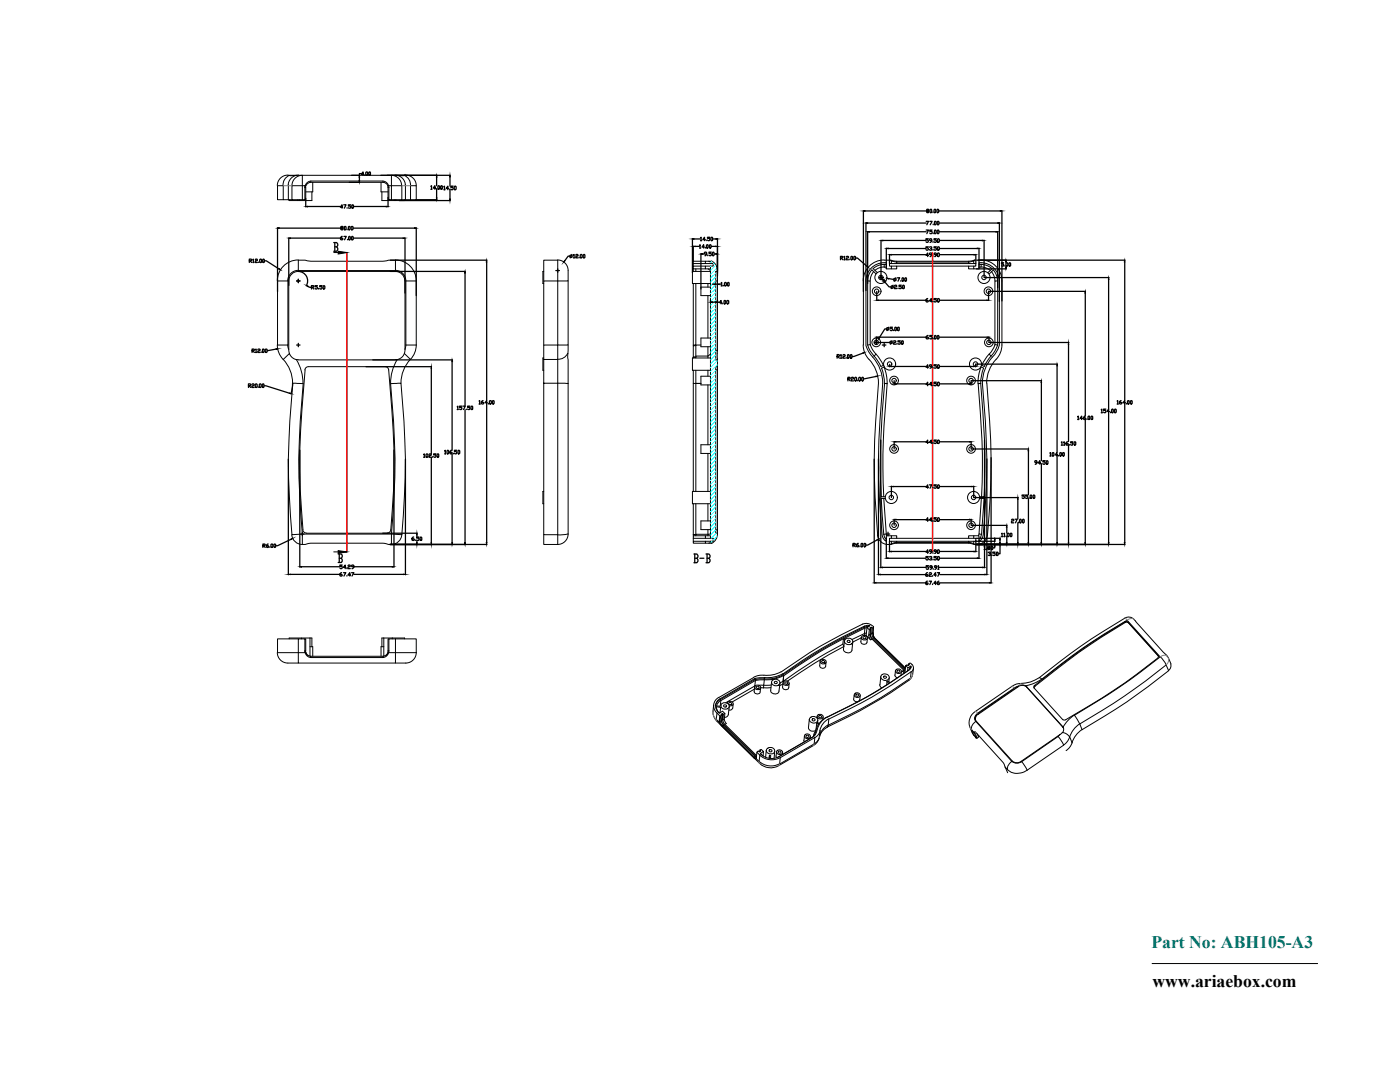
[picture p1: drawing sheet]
<svg xmlns="http://www.w3.org/2000/svg" width="279mm" height="216mm" viewBox="0 0 279 216" stroke-linecap="round" stroke-linejoin="round" font-family="sans-serif">
<defs><g id="words">
<text font-size="3.5" fill="#00756b" x="229.8" y="189.1">Part No: ABH105-A3</text>
<text font-size="3.5" x="230" y="196.9">www.ariaebox.com</text>
</g></defs>
<!-- layer: 0 -->
<g fill="none" stroke="#000" stroke-width=".2">
<path d="M57.4 34.9a2.1 2.1 0 0 0-2.1 2.1M57.5 35h.1M57.5 37.1v2.7h-1v-2.7h-1.1v2.7h1.1M57.6 37.1h.1M57.6 39.8h.7M57.6 35h2M57.6 35h1.6M57.7 35a2.01 2.01 0 0 0-1.2 2.1M59.5 39.8v.2M59.6 34.9a2.1 2.1 0 0 0-2.1 2.1M59.7 35h.6a2.05 2.05 0 0 0-2 2M59.8 39.8v.2"/>
<path d="M60.3 37.1v-2.1h17.8v2.1h2.1v2.7h-2.1M60.3 37.1h.6a1.32 1.32 0 0 1 1.1-1h14.4a1.32 1.32 0 0 1 1.2 1M60.3 39.8h.5v-2.4h.2v2.4h-.2M60.3 37.1h-2v2.7h2M60.3 37.1v2.7M60.9 37l-.1 .4M61 37.1v.3M62 36.1v.3a1.1 1.1 0 0 0-.9 .7h-.2M62 36.4h14.4M62.2 38.3v1.7h-4.5v-.2M62.4 36.4v1.9h-1.4M76 36.4v1.9h1.4"/>
<path d="M76.2 38.3v1.7h4.5v-.2M76.4 36.1v.3a1.1 1.1 0 0 1 1 .7h.2M77.4 37.1v.3M77.4 37.4v2.4h.2M77.4 37.4h.2M77.6 37v.4M77.6 37.1h.5v2.7h-.5v-2.4M78.1 35a2.05 2.05 0 0 1 2.1 2M78.1 35h.7M78.7 39.8v.2M78.8 34.9a2.1 2.1 0 0 1 2.1 2.1M78.9 35h1.8"/>
<path d="M79 39.8v.2M79.3 35h1.7M80.2 39.8h.7M80.7 35a2.01 2.01 0 0 1 1.2 2.1M80.8 35h-.1M80.8 35h.1M80.9 37.1h.1M80.9 37.1v2.7M81 34.9a2.1 2.1 0 0 1 2.1 2.1M81.9 37.1v2.7h-.9M81.9 37.1h1.2v2.7h-1.2M55.4 56.1h2.1v12.7h-2.1z"/>
<path d="M57.6 56.1v13.8l.2 .6M59.5 51.9a4.2 4.2 0 0 0-4.2 4.1M59.5 53.9a2.1 2.1 0 0 0-2.1 2.1M59.5 51.9h1.4l1.1 .2h14.4l1.2-.2h1.3v2.1h-19.4zM66.6 50.4h2.6M78.9 51.9a4.2 4.2 0 0 1 4.2 4.1M78.9 53.9a2.1 2.1 0 0 1 2.1 2.1M78.9 54.2a1.88 1.88 0 0 1 1.9 1.8M78.9 54.2h-19.4a1.88 1.88 0 0 0-1.9 1.8M80.8 56.1v13.8l-.1 .6M81 56.1h2.1v12.7h-2.1zM108.5 56.1v-4.2h2.8v4.2"/>
<path d="M108.5 54.2h-.2v2.4h.2M111.3 51.9a2.1 2.1 0 0 1 2.1 2.1v2.1h-2.1M111.3 56.1v12.7h2.1v-12.7M111.3 56.1h-2.8v12.7M138.4 52.6v.5M138.4 53.7v.5M138.4 56.6v12.2M138.9 56.6v12.2h-.5v.2M138.9 53.7v.5M140.8 52.1h-2.4v.5h2.4M140.8 53.1h-2.4v.6h2.4M141.3 56.6v.7"/>
<path d="M141.3 59v8.5M141.3 53.7l.5 .3M141.4 52.1h.6l-.2 .2M141.8 52.6h.5v.5h-.5M141.8 52.3l-.4-.2h-.6v.5h1M141.8 53.1h-1v.6h1M141.8 54.2h-3.6v2.4h3.6M141.8 57.3h-1.9v1.7h1.9M141.8 52.3v.3M141.8 53.1v54.3M142 52.1a2.12 2.12 0 0 1 1.2 2.1h-.4v17.6h.4v1.4M143.2 54.2v1.9h-.4"/>
<path d="M143.2 56.1v13.8M172.3 56.1v12.7M172.8 56.1v12.9a5.9 5.9 0 0 0 1.4 2.3 7.8 7.8 0 0 1 2 5.2 142.4 142.4 0 0 0-.1 30.6l.4 .7 .4 .2v-1.1h1v.5h-.4v.6h.4v.5a1.87 1.87 0 0 1-2.1-.4l-.6-.9-.1-.5M174 53.8l-.5 .8-.3 1.4M174 53.9l.9 .8M174.3 53.6l.8 .8M174.4 54.2l-.6 1-.1 .8M176.4 51.9a4.2 4.2 0 0 0-4.1 4.1M176.4 52.4a3.6 3.6 0 0 0-3.6 3.6M176.4 52.8l-1.4 .3-.8 .5M176.4 53.3l-1.1 .2-.7 .5M176.5 51.9h1.2l.2 .2v.5h-.4v.5h.4v.6h-1v-1.3h-.4"/>
<path d="M176.9 52.8h-.4v.5h.4M177.8 51.9l1.2 .2v.2l-1.1-.2zM177.9 53.1h1.1v.6h-1.1M177.9 52.6h15.4M179 52.3v.3M179 52.1h14.3M179 53.1h14.3M194.3 52.1l-1 .2v.3h1M194.3 52.1v.5h.4v.5h-.4v.6h1.1v-1.3h.4M194.3 53.1h-1v.6h1M194.5 51.9l-1.2 .2v.2h-14.3M194.5 51.9l-.2 .2"/>
<path d="M194.5 51.9h1.3M195.4 52.8h.4v.5h-.4M195.8 51.9a4.2 4.2 0 0 1 4.2 4.1M195.8 52.4a3.6 3.6 0 0 1 3.6 3.6M195.8 52.8l1.4 .3 .8 .5M195.8 53.3l1.1 .2 .7 .5M197.9 54.2l.5 1 .2 .8M198 53.6l-.8 .8M198.2 53.8l.6 .8 .3 1.4M198.3 53.9l-.9 .8M199.4 56.1v12.9a5.9 5.9 0 0 1-1.4 2.3 7.8 7.8 0 0 0-1.9 5.2 139.5 139.5 0 0 1 0 30.6l-.4 .7-.3 .2v-1.1h-1.1v.5h.4v.6h-.4v.5a1.81 1.81 0 0 0 2.1-.4l.6-.9 .1-.5M200 56.1v12.7"/>
<path d="M55.3 68.8l.2 1.1 .6 1.4a7.2 7.2 0 0 1 2.3 5.1M56.5 71.7l1.3-1.2a1.91 1.91 0 0 0 1.4 1.3M57.4 68.8l.2 .9M58.4 76.5l2.1 .1a140.4 140.4 0 0 0-.2 30l-2 .1-.3-3.8a138 138 0 0 1 .4-26.4zM59.5 71.8l-.4-.1 .9 2 .4 1.4 .1 1.4M59.5 71.8h19.4M77.9 76.6l2.1-.1a138.8 138.8 0 0 1 .2 30.2l-2.1-.1 .3-3.8a135.8 135.8 0 0 0-.5-26.2zM79.3 71.7l-.4 .1M79.3 71.7l-.9 2-.3 1.4-.1 1.4M80.7 70.5a1.91 1.91 0 0 1-1.4 1.3M80.7 70.5l1.2 1.2M81 68.8l-.2 .9"/>
<path d="M83.1 68.8l-.2 1.1-.6 1.4a7.2 7.2 0 0 0-2.3 5.1M108.5 68.8h2.8v2.9h-2.8zM108.5 71.7v4.8h2.8v30.2h-2.8v-30.2M108.5 71.4h-.2v2.5h.2M108.5 76.5h.1M113.3 70.5a2.01 2.01 0 0 1-2 1.2M113.4 68.8v7.8l-2.1-.1v-4.8M113.4 76.6v30M138.4 73.9v2.6h.5M138.4 71.3h.5zM138.4 71.3v.1M138.4 76.5v21.6"/>
<path d="M138.9 73.9v2.6h1h-1v21.6M138.9 69h-.5v2.3M139.9 68.8h-1v2.2M141.3 69.2v1.8h-2.4v.4M141.3 73.9v1.2M141.3 76.8v11.9M141.8 75.1h-1.9v1.7h1.9M141.8 71.4h-3.6v2.5h3.6M141.8 70.7l-.5 .3v.4M141.8 67.5h-1.9v1.7h1.9M142.8 69.9h.4v1.9M143.2 73.2h-.4v33.2h.4"/>
<path d="M143.2 73.2v.6h-.4M143.2 73.8v31.9M172.3 68.8l.1 1.1 .7 1.4a7.2 7.2 0 0 1 2.2 5.1M173.2 68.8h.5l.4 1 .7 .9M173.7 68.8v-12.7h-.5v12.7a12.5 12.5 0 0 0 2.1 3.4l.5 .9M174.8 70.7l-.3 .3M174.8 70.7l.7 .8 .8 1.4M175.3 76.5a150.3 150.3 0 0 0-.2 30.2M175.9 73.4l.5 1.5 .1 1.6M176.4 72.9l-.6 .2M176.4 73.2l.5 1.6 .2 1.7M176.5 73.2l-.5 .3"/>
<path d="M176.5 76.5a141.8 141.8 0 0 0-.6 22.6h.8M176.5 76.5l.6 .1-.8 11.2-.1 5.7 .2 5.6M176.5 76.5l.6 .1M195.7 76.5a141.8 141.8 0 0 1 .7 22.6h-.8M195.7 76.5l-.5 .1 .8 11.2 .1 5.7-.2 5.6M195.7 76.5l-.5 .1M195.8 73.2l.5 .3M195.8 73.2l-.5 1.6-.1 1.7M196.3 73.4l-.4 1.5-.2 1.6M196.9 76.5a146.2 146.2 0 0 1 .2 30.2M197.4 70.7l-.7 .8-.8 1.4M197.8 71l-1.4 2.1-.5-.2"/>
<path d="M198.6 68.8v-12.7h.5v12.7l-.5 1.2-.8 1M199.1 68.8h-.5l-.5 1-.7 .9 .4 .3M200 68.8l-.2 1.1-.6 1.4a7.2 7.2 0 0 0-2.3 5.1M108.5 98.1h-.2v2.4h.2M141.3 90.5v7.6M141.8 88.7h-1.9v1.8h1.9M141.8 98.1h-3.6v2.4h3.6M176.4 99.5l.5 7.1h-.5M176.7 99.5h-.8l.5 7.1M195.6 99.5h.8l-.5 7.1-.5 1M195.8 99.5l-.4 7.1h.5M58.2 106.7a2.1 2.1 0 0 0 2.1 1.9"/>
<path d="M60.3 106.6h17.8v2l-1.7-.2h-14.4l-1.7 .2zM60.4 105.7a.7 .7 0 0 0 .7 .7M60.5 105.7a135.4 135.4 0 0 1-.2-23.9l.5-8a.7 .7 0 0 1 .8-.6h15.3a.7 .7 0 0 1 .7 .6 179.1 179.1 0 0 1 .9 24l-.5 7.9a.7 .7 0 0 1-.7 .7M61.1 106.4h16.2M66.6 110.1h2.6M80.2 106.7a2.1 2.1 0 0 1-2.1 1.9M108.5 106.7v1.9h2.8v-1.9M113.3 106.6l-2 .1M113.4 106.5a2.1 2.1 0 0 1-2.1 2.1M138.4 100.5v6.2h.5h-.5v.2M138.4 106.7h.1M138.4 107.4v.6"/>
<path d="M138.9 100.5v6.1M140.8 108h-2.4v.4h2.4M140.8 106.9h-2.4v.5h2.4M141.3 105.7v.9h-2.4v.3M141.3 100.5v3.4M141.8 103.9h-1.9v1.8h1.9M141.8 108h-1v.4l1-.1M141.8 108.3l.2 .1h-.6M141.8 106.9h-1v.5h1M141.8 106.6h-.5v.3M141.8 107.4h.5v.6h-.5M141.8 108v.3"/>
<path d="M142.8 105.7h.4v.7M143.2 106.5a2.1 2.1 0 0 1-1.2 1.9M143.2 106.4v.2M176.4 106.6l.1 .6 .4 .4M176.9 106.6l.1 .3M177.9 108h1.1v.3l-1.1 .2-.2 .1M177.9 106.9h1.1v.5h-1.1M179 108.4h14.3M179 107.4h14.3M179 108h14.3M194.3 108.5l.2 .1-1.2-.2v-.1h-14.3v.1l-1.2 .2M194.3 108h-1v.3l1 .2"/>
<path d="M194.3 106.9h-1v.5h1M195.4 106.6l-.1 .3M55.3 130.2a2.1 2.1 0 0 0 2.1 2.1M57.5 132.3h2M59.5 127.5h-4.1v2.7h4.1v2.1h19.4v-2.1h4.2M60.2 127.3v.2M60.8 129.9l.1 .3M60.8 127.5h.2v2.4h-.2v-2.4h-1.3v2.7h1.4M60.9 130.2h.2a1.06 1.06 0 0 0 .9 .8v.2a1.29 1.29 0 0 1-1.1-1zM61 129.9v.3M61.9 127.3h-4.2v.2M61.9 127.3v3.6"/>
<path d="M61.9 129h.5v2M61.9 127.3h.3v1.7M62 131.2h14.4M62 131h14.4M76.4 131a1.06 1.06 0 0 0 1-.8h.2a1.29 1.29 0 0 1-1.2 1zM76.6 127.3v3.6M76.6 129h-.6v2M77.4 129.9v.3M77.4 129.9h.2M77.6 127.5h-.2v2.4M78.3 127.3v.2M78.9 127.5v2.7h-1.3v-.3"/>
<path d="M78.9 127.5h-1.3v2.4M78.9 127.5h4.2v2.7M80.7 127.5v-.2h-4.5v1.7M83.1 130.2a2.1 2.1 0 0 1-2.1 2.1h-2.1M143.7 139.6a1.8 1.8 0 0 0-.9 1.2M143.7 139.4a1.63 1.63 0 0 0-.3 2.7M143.8 139.8l-.5 .4-.3 .6M143.9 139.8l-.2 1.1M150.6 137.5l-4.5 2.6M150.6 135.4v.2M150.7 136.9a.58 .58 0 0 1 .7-.2 .58 .58 0 0 1 .3 .8 .6 .6 0 0 1-.7 .1 .6 .6 0 0 1-.3-.7zM150.7 135.4v.2"/>
<path d="M150.8 135.8l-.2 1.1-5.8 3.3M150.8 136.8l-.1 .1M151.4 136.8h1l.1-1.1-1.7 .1-6.9 4M152.4 136.8v.5l-.6-.1-.1 .9a.61 .61 0 0 1-.7 .4 .61 .61 0 0 1-.5-.6l.1-.8M152.4 134.7h-.8l-.8 .3-7.3 4.1a1.88 1.88 0 0 0-.4 3.1M152.5 135.2l-1.8 .2-7 4v.2M152.5 135.5l-.9-.1-1 .2-6.9 4M152.5 135.2v.3M153.8 137.2h-1.5M153.9 136.7h-1.5M154 136.1l-.2 1.6a.86 .86 0 0 0 .8 .7 .86 .86 0 0 0 .9-.5l.2-1.6M154.2 135.7a.87 .87 0 0 1 1-.1 .87 .87 0 0 1 .4 .9 .89 .89 0 0 1-1 .3 .89 .89 0 0 1-.6-.7z"/>
<path d="M154.3 135.6h-1.8M154.3 135.7h-.1M154.5 135.6h.1M156.2 134.7l-1.8 .6-1.9 .2M156.2 136.5l-.6 .3M156.3 134.4l-1.8 .7-2 .1M156.3 136.2l-.1 .9a.65 .65 0 0 0 .5 .5 .65 .65 0 0 0 .7-.4l.1-.8M156.3 135.9l.1 .2zM156.4 134.8l-1.9 .7M156.4 134.8l-.1 1.1-.6 .4M156.4 136a.54 .54 0 0 1 .8-.1 .54 .54 0 0 1 .1 .8 .54 .54 0 0 1-.8 0 .54 .54 0 0 1-.1-.7zM163.7 132l-.1 .8a.62 .62 0 0 0 .5 .5 .62 .62 0 0 0 .7-.4l.1-.8"/>
<path d="M163.8 131.8a.6 .6 0 0 1 .7-.2 .6 .6 0 0 1 .3 .6 .58 .58 0 0 1-.7 .3 .58 .58 0 0 1-.3-.7zM168.2 128.5l.2 .5M168.3 127.4l-.1 1.1a85.9 85.9 0 0 0-11.9 7.4l.1-1.1M168.4 129a101.6 101.6 0 0 0-11.2 6.9M168.5 127.9l-.2 1.6a.89 .89 0 0 0 .8 .7 .89 .89 0 0 0 .9-.5l.2-1.6M168.6 127.7l-.3-.3a89 89 0 0 0-11.9 7.4M168.8 127.5a.84 .84 0 0 1 .9-.1 .84 .84 0 0 1 .4 .9 .83 .83 0 0 1-1 .3 .83 .83 0 0 1-.5-.9zM170.5 138.7l-.1 .8a.65 .65 0 0 0 1 .4M170.6 138.4a.59 .59 0 0 1 .7-.1 .59 .59 0 0 1 .3 .7 .58 .58 0 0 1-.8 .1 .58 .58 0 0 1-.2-.7zM171.5 139.6l-.1 .3M171.7 138.8l-.1 .8M171.9 127.2l-.1 .8a.65 .65 0 0 0 .6 .5 .65 .65 0 0 0 .6-.3l.1-.9"/>
<path d="M171.9 127.3l-1.7 .8M172 127a.58 .58 0 0 1 .7-.2 .58 .58 0 0 1 .3 .8 .6 .6 0 0 1-.7 .1 .6 .6 0 0 1-.3-.7zM172.1 124.6a1.76 1.76 0 0 1 2 .2M172.2 124.5l-4.3 2.2a113.9 113.9 0 0 0-12.6 7.6l-1.7 .4h-1.1M172.5 125.2v-.3v.3M172.5 126.4l.1 .4M172.6 125.3l-.1 1.1-2.5 1.2M172.8 126.8l1 .9 .2-.2 6.4 6.2-.3 .2 .4 .4M172.9 126.8l.1-1.6-.4 .1-4.1 2.1 .2 .1M172.9 126.3l-.4 .1M173.3 125h-.4a92.2 92.2 0 0 0-16.7 9.7M173.4 126.7l.4 .9"/>
<path d="M173.6 126.6l.4 .9M173.7 126.9h.1M173.8 125.5l-.2 1.1-.2 .2 .1-1.1M173.9 125.2l-.2 1.7 6.9 6.8M174 126.4l.4 .9M174.1 124.9l.2 .3-.2 .1-.2-.1-.3 .1 .2 .2-.3 .2-.5-.5 .6-.3-.5-.1a87.2 87.2 0 0 0-16.8 9.7l-.1 .2M174.2 126.3v.1M174.3 125.2l-.1 1.1-.2 .1 .1-1.1M174.3 125.1l-.1 1.2v-.2M174.6 127.3l-.4-1 .3 1 6.2 6-6.2-6-.1 .1 6.3 6.1M175.6 136.6l.1 .5 .3 .1M175.8 135l-.2 1.7"/>
<path d="M176 134.7a.82 .82 0 0 1 1-.2 .82 .82 0 0 1 .3 1 .89 .89 0 0 1-.9 .2 .89 .89 0 0 1-.6-.8zM177 136.7v-.7l.4 .4a101.1 101.1 0 0 1-12.9 7l-1 1-.4-.2M177.2 135.9l-.2 .1M177.5 135.2l-.1 .9M178.6 134.7l.1 .3 .4 .2M178.7 133.9l-.1 .8M178.8 133.6a.57 .57 0 0 1 .8-.1 .57 .57 0 0 1 .2 .8 .57 .57 0 0 1-.8 0 .57 .57 0 0 1-.2-.7zM179.9 134l-.1 .8M180.4 133.7l.2 .2M180.7 132.8l-.1 1.1a.27 .27 0 0 1-.2 .2 .27 .27 0 0 1-.3-.2M181.2 133.2l-.5-.4 .3-.2 .2 .2 .3-.2-.2-.1 .3-.2a.98 .98 0 0 1 .7 .8 .98 .98 0 0 1-.4 1M181.2 133.2l.6-.3-.2 .6a90.9 90.9 0 0 1-16.5 9.6"/>
<path d="M181.2 133.2l-.1 .7M181.3 132.5v.3M181.5 135.7a104.1 104.1 0 0 1-16.4 9.4M181.5 133.3v.1M181.8 133.2l-.3 .1-.2 .4-3.7 2.5-.4-.3M181.8 132.9v.3M181.8 134a93.6 93.6 0 0 1-16.4 9.5l-.1 1.2M181.8 134l-.1 1.3a97.1 97.1 0 0 1-16.4 9.4M182.3 133.4a2.9 2.9 0 0 1-.6 2l-.2 .2M202.9 137l-7.8 5.3a1.15 1.15 0 0 0-.4 1.6l7.2 8a1.71 1.71 0 0 0-.8 1.7 3.1 3.1 0 0 0 3.9 .1l7.3-5M203.1 137.1a1.42 1.42 0 0 1 1.8 0M204.7 136.8l.1 .2"/>
<path d="M204.7 136.8l-.6-.1-1 .3M206.5 136.8l-.2 .2 .1 .3M206.6 136.9l-.2 .4M207.4 135.2l.5 .3M207.9 135.5l-1.5 .9-1.7 .4M207.9 135.5a119.9 119.9 0 0 1 17-11.7l6.6 7.3a132.2 132.2 0 0 1-17.1 11.6l1.1 1.8-.9 .7-.9 1.4-.2 .5 .5 1.1M224.5 124.1h.6M224.5 124.2l.6 .1M224.6 124.2l-.1-.1a137 137 0 0 0-18 12.7l.1 .1M224.6 124.2a132.1 132.1 0 0 0-18 12.7M225.1 124.1l6.1 6.9zM226.3 123.6l6.7 7.4"/>
<path d="M226.3 123.6a1.44 1.44 0 0 0-1.8-.3 126.4 126.4 0 0 0-17.1 11.9 9.3 9.3 0 0 1-4.6 1.3l-.9 .5-7.2 5a2.94 2.94 0 0 0-.7 4.2M231.1 130.8l.1 .3a108.2 108.2 0 0 1-18.7 12.6l-.4-.1-5.7-6.3M231.5 131l1.2 1.7M232.9 130.9l.3 .4M233.2 131.4l.5 1.1M233.6 132.5a1.16 1.16 0 0 1-.4 1.3M142.4 140.7a3.1 3.1 0 0 0 .7 3.2l8.5 8.4a3.2 3.2 0 0 0 3.8 .5l6.9-4a2.92 2.92 0 0 0 1.4-2.3l.8-1 .6-.4M143 141l.1 .7 .4 .5M143 140.9h.8M143 141l.8 .2-.1 1M143.4 142.1l.2 .2 .6-.4 .5 .5-.3 .2M143.5 144.1h.2l.5 .7 .2-.1 6.3 6.2-.1 .2 .1 .1h.2"/>
<path d="M143.5 142.3h.1M143.5 143.9v.2M143.7 142.8l-.6-.5-.2 1.2 .9 1.1 6.7 6.6 .3 .2h.1M143.7 142.8l.1 .1-.1 1h-.2zM143.8 141.1h.1M143.9 140.8l-.1 .3M143.9 140.8l-.2 .1M144 140.5a.85 .85 0 0 1 1-.2 .85 .85 0 0 1 .5 .9 .87 .87 0 0 1-1 .3 .87 .87 0 0 1-.6-.9zM144 143.8l.4 .9M144.1 144.2l6.9 6.8M144.1 145l.1-.2 6.4 6.3-.1 .1M144.1 142.7l-.1 1.1-.3 .1v.2"/>
<path d="M144.1 142.7l-.3 .2M144.2 142.4l-.3 .1 .2 .2M144.2 143.6l.4 .9M144.5 143.4l.4 1M144.7 142.4l-.2 1.1-.2 .2 .1-1.1-.2-.2-.2 1.7M145 144.4l-.3 .1 6.3 6.3M145.1 140.3a.58 .58 0 0 1 .8-.3 .58 .58 0 0 1 .3 .7l-.7 .1M145.4 142.6a.74 .74 0 0 1-.8 .5M145.6 140.9l-.3 1.7M146.2 141.3l-.3 .3-.5 .1M146.3 140.5l-.1 .8M150.7 150.9l.2 .2"/>
<path d="M150.9 151.4l.6 .5M150.9 151.1v.1M150.9 151.2v.1M150.9 151.2v.2M151.1 150.1l-.2 1.1M151.5 151.9a3.5 3.5 0 0 0 4.1 .5M151.6 150.7a3.5 3.5 0 0 0 4.1 .5M151.7 149.7l-.1 .3M151.9 150.5l.3 .3M152.4 150l-.1 .8M152.9 149.7l-.1 1.4M153.1 149.4a.79 .79 0 0 1 1.1-.2 .79 .79 0 0 1 .2 1.1 .87 .87 0 0 1-1 .1 .87 .87 0 0 1-.4-.9z"/>
<path d="M153.5 151.3l.1-.6 .2 .1v.5M154.6 149.9l-.1 1.4M154.9 150.8l.1 .3M155 149.9a.67 .67 0 0 1 .7-.3 .67 .67 0 0 1 .5 .6 .62 .62 0 0 1-.8 .3 .62 .62 0 0 1-.4-.6zM155 150l-.1 .9M155.5 151a3 3 0 0 1-3.8-.7l.7-.3-.5-.5-.2 .2 .1 .2-.3 .1-.1-.2-.3 .3 .6 .6-.2 1.2M155.7 151.2l6.9-4-.1 1.2-6.9 4.1zM156.2 150.2l-.1 .4M160.4 147.7l.1 .3M160.5 146.9v.8M160.6 146.6a.56 .56 0 0 1 .9-.1 .56 .56 0 0 1 0 .8 .58 .58 0 0 1-.7 0 .58 .58 0 0 1-.2-.7zM161.5 143.5l-.2 1.7a.93 .93 0 0 0 1.6 .5"/>
<path d="M161.6 143.3a.89 .89 0 0 1 .9-.3 .89 .89 0 0 1 .7 .7 .83 .83 0 0 1-1 .6 .83 .83 0 0 1-.6-1zM161.7 147v.3M162.7 145.9l-.4 .9M162.8 145.8l-.6 1.2-7 4.1M163.1 142.9l-.1 .4M163.2 142.7a.57 .57 0 0 1 .8-.1 .57 .57 0 0 1 .1 .7 .57 .57 0 0 1-.7 .1 .57 .57 0 0 1-.2-.7zM163.2 143.7v.5M163.4 144.5l-.6 1.3M163.4 144.5l-.4-.1-.2 1.3M163.5 144.3l-.4-.1-.1 .2M163.5 147l.2-1.2-.3 .6-.8 .8M163.5 147l-.2 .7-.8 .7"/>
<path d="M164.3 143.1l-.1 .5M165 143.1a4.5 4.5 0 0 0-2.1 3.2l-.5 .7-6.9 4M165.2 144.7l-1.1 .9-.6 1.4M165.3 144.7l-.2 .4M165.4 143.5l-1.2 .9-.6 1.4M193.9 145.6l.5 .6 .1-.2 .3 .2 5.3 5.9 .5 .9 .5 .6M193.9 145.6l.5 1.1 .4 .6-.3-1M194 146.2l.4 .5M194.4 146.2v.1M194.5 146.3h.1l.4 1h-.2M194.6 146.2v.1M194.7 146.1l-.3 .1"/>
<path d="M194.7 143.9a1.71 1.71 0 0 0-.8 1.7M195 146.4l.3 .7-.3 .2M195.2 142.4l.1 .1M195.2 142.5a1.12 1.12 0 0 0-.5 1.2M195.3 142.5l7.8-5.4v-.1l-7.9 5.4a1 1 0 0 0-.4 1.5l7.2 8a1.42 1.42 0 0 0 1.8 0l7.9-5.4a1.02 1.02 0 0 0 .5-1.4M195.3 146.8l-.1 .1M200.6 153l.5 1.2M203.9 151.9l1.1 1.7M211.2 147l-7.3 5a1.54 1.54 0 0 1-2-.1M211.5 146.5l-.4 .4 1.2 1.7M212 146.2l.7 .1 .8 .7M212.1 144.9l.1 .2"/>
<path d="M212.1 145l-7.2-8 7.3 8.3M212.1 145v.1M213.5 147.1l-.6 1-.7 .6M214 148.2l-.4 .7-.8 .9M214.4 142.7l-1.3 1.1-1 1.3M215.5 144.5a125.4 125.4 0 0 0 17.2-11.8l.5 1.1-6.2 4.7a122.3 122.3 0 0 1-11 7.1zM215.9 145.6l-1.2 1.1-.8 1.5"/>
<circle cx="175" cy="58.1" r=".87"/>
<circle cx="175" cy="58.1" r=".44"/>
<circle cx="175.8" cy="55.4" r="1.21"/>
<circle cx="175.8" cy="55.4" r=".44"/>
<circle cx="196.4" cy="55.4" r="1.21"/>
<circle cx="196.4" cy="55.4" r=".44"/>
<circle cx="197.3" cy="58.1" r=".87"/>
<circle cx="197.3" cy="58.1" r=".44"/>
<circle cx="174.9" cy="68.3" r=".87"/>
<circle cx="174.9" cy="68.3" r=".44"/>
<circle cx="177.5" cy="72.6" r="1.21"/>
<circle cx="177.5" cy="72.6" r=".44"/>
<circle cx="178.4" cy="75.9" r=".87"/>
<circle cx="178.4" cy="75.9" r=".44"/>
<circle cx="193.8" cy="75.9" r=".87"/>
<circle cx="193.8" cy="75.9" r=".44"/>
<circle cx="194.7" cy="72.6" r="1.21"/>
<circle cx="194.7" cy="72.6" r=".44"/>
<circle cx="197.4" cy="68.3" r=".87"/>
<circle cx="197.4" cy="68.3" r=".44"/>
<circle cx="177.9" cy="99.3" r="1.21"/>
<circle cx="177.9" cy="99.3" r=".44"/>
<circle cx="178.4" cy="89.6" r=".87"/>
<circle cx="178.4" cy="89.6" r=".44"/>
<circle cx="193.8" cy="89.6" r=".87"/>
<circle cx="193.8" cy="89.6" r=".44"/>
<circle cx="194.3" cy="99.3" r="1.21"/>
<circle cx="194.3" cy="99.3" r=".44"/>
<circle cx="178.4" cy="104.8" r=".87"/>
<circle cx="178.4" cy="104.8" r=".44"/>
<circle cx="193.8" cy="104.8" r=".87"/>
<circle cx="193.8" cy="104.8" r=".44"/>
<circle cx="151.2" cy="137.2" r=".27"/>
<circle cx="154.8" cy="136.2" r=".27"/>
<circle cx="156.9" cy="136.3" r=".27"/>
<circle cx="164.3" cy="132.1" r=".27"/>
<circle cx="169.3" cy="128" r=".26"/>
<circle cx="171.1" cy="138.7" r=".28"/>
<circle cx="172.5" cy="127.3" r=".27"/>
<circle cx="176.6" cy="135.1" r=".28"/>
<circle cx="179.3" cy="133.9" r=".27"/>
<circle cx="144.7" cy="140.9" r=".27"/>
<circle cx="145.7" cy="140.4" r=".28"/>
<circle cx="153.8" cy="149.8" r=".27"/>
<circle cx="155.6" cy="150.1" r=".27"/>
<circle cx="161.1" cy="146.9" r=".28"/>
<circle cx="162.4" cy="143.6" r=".27"/>
<circle cx="163.7" cy="143" r=".27"/>
</g>
<path d="M69.2 50.4v59.7M186.1 50.4v59.7" fill="none" stroke="#f00" stroke-width=".3"/>
<g fill="#000" stroke="#000" stroke-width=".2">
<path d="M71.6 36h.2l-.1 .4zM71.7 35l.1 .3h-.2zM87.1 39.5h.1l-.1 .3zM87.1 35l.1 .3h-.1zM89.8 39.7v.3zM89.8 35v.3zM55.4 45.5l.3-.1v.2zM55.8 53.6l.2 .3-.3-.2zM57.6 47.5h.4v.1zM61 41.2h.4v.1zM61.2 57l.3 .2zM67.5 50.1l1.7 .3-1.7 .3z"/>
<path d="M77.1 41.2h.3l-.3 .1zM80.4 47.5h.4l-.4 .1zM82.7 45.4l.4 .1-.4 .1zM92.8 54.2l.1 .3h-.2zM97.1 51.9l.1 .4h-.2zM112.7 52l-.2 .3zM138.2 47.7l.3-.1zM138.4 49.2h.3zM139.9 50.7l.4-.1v.1zM142.5 56.7h.3l-.3 .1zM142.8 49.1l.4 .1zM142.8 47.6l.4 .1z"/>
<path d="M142.8 50.6l.4 .1h-.4zM143.2 56.7h.3v.1zM172.3 42.1h.3zM173 53.2l.1-.1 .2 .3zM172.8 44.5h.4zM173.2 46.2h.3v.1zM175 59.9h.3zM175.8 48l.4-.1v.2zM176.1 55.7l.3 .2zM176.9 49.6l.3-.1v.1zM177.1 55.6h.3l-.1 .1zM177.5 50.8h.4v.1z"/>
<path d="M194.4 50.8h.3l-.3 .1zM195 49.5l.4 .1h-.4zM196.1 47.9l.3 .1-.3 .1zM196.9 59.9h.4zM198.8 46.2h.3l-.3 .1zM199.1 44.5h.3zM199.6 42.1h.4zM200.7 53.3h.1v.4zM200.8 51.9v.4h-.1zM216.6 58.1v.4h-.1zM221.2 55.4l.1 .3h-.1zM224.5 51.9v.4h-.1z"/>
<path d="M55.1 69.6h.4zM57.8 78.4l.3 .1zM86.1 73.2l-.1 .3zM90.2 71.8l.1 .4h-.1zM141.8 60.3l.4-.1v.1zM142.8 60.2l.4 .1h-.4zM172.2 70.4l.4-.1-.3 .2zM174.8 75.1l.4-.1zM174.9 67.3l.3-.1v.2zM175.5 67.3l-.1 .3zM175.3 68.3h.4zM177.6 73.1h.3z"/>
<path d="M178.4 76.6h.4v.1zM193.5 76.6h.3l-.3 .1zM194.3 73.1h.4zM197 67.2l.4 .1-.4 .1zM207.8 76l.1 .3h-.2zM211 72.7v.3h-.1zM213.2 68.3l.1 .4zM177.9 97.1l.3-.1zM178.4 88.2l.4-.1zM193.5 88.1l.3 .1zM194 97l.3 .1zM203.1 99.3v.3z"/>
<path d="M205.2 89.6l.1 .3h-.1zM57.5 114.6h.4zM58.1 107.5l.4-.1zM59.8 113.1l.4-.1v.2zM67.5 109.9l1.7 .2-1.7 .3zM78.3 113l.3 .1-.3 .1zM80.5 114.6h.4zM83.2 108.3v.3zM83.2 106.4v.3zM86 108.3l.1 .3zM90.2 108.3h.1l-.1 .3zM92.7 108.3h.2l-.1 .3z"/>
<path d="M97 108.3h.2l-.1 .3zM174.5 116.3l.3-.1v.1zM175.1 107.7l.3-.2-.3 .3zM175.3 114.7l.4-.1v.1zM175.8 113.2h.3v.1zM176.9 111.4l.3-.1v.1zM177.5 110h.4v.1zM178.4 103.7l.4-.1v.1zM193.5 103.6l.3 .1h-.3zM194.4 110h.3l-.3 .1zM195 111.3l.4 .1h-.4zM196.1 113.2h.4l-.4 .1z"/>
<path d="M196.6 114.6l.3 .1h-.3zM197.5 116.2l.3 .1h-.3zM198.5 107.7h.1l-.1 .3zM198.5 108.6l.1 .4h-.1zM199.6 107.4v.4h-.1zM199.5 108.3h.1v.3zM200.8 108.3h.2l-.1 .3zM200.9 104.8l.1 .4h-.2zM203.1 108.3v.3zM205.2 108.3h.1l-.1 .3zM207.7 108.3h.2l-.1 .3zM210.9 108.3h.1v.3z"/>
<path d="M213.2 108.3v.3zM216.5 108.3h.1v.3zM221.2 108.3h.1l-.1 .3zM224.4 108.3h.1v.3z"/>
</g>
<g fill="none" stroke="#000" stroke-width=".25">
<path d="M61 39.6v1.7M69.7 36.4h2.1M71.7 35.3v.7M72.1 34.6h-.4v.4h-1.5M72.6 34.8h-.5l.3-.5v.7M72.8 34.9v.1M73 34.4l.1-.1 .3 .1v.5l-.1 .1-.3-.1zM73.6 34.4l.1-.1 .2 .1-.1 .6-.2-.1zM76 35h13.8M77.4 39.4v1.9M83.1 39.8h4.1M86 37.2l.1-.1v.7"/>
<path d="M86 37.8h.2M86.9 37.5h-.4l.3-.4v.7M87.1 35.3v1.8M87.1 37.6v1.9M87.5 37.1l.2 .1-.1 .6-.2-.2zM87.9 37.2l.2-.1 .2 .1-.1 .6-.3-.2zM88.6 37.3l.1-.2v.8M88.6 37.9h.2M89.5 37.6h-.5l.4-.5v.8M89.8 37.7v.2M89.8 35.3v1.8M89.8 37.9v1.8"/>
<path d="M90.4 37.1h-.4v.3l.4 .1-.1 .4-.3-.2M90.8 37.1l.2 .2-.1 .6-.3-.2zM49.8 52h.3l.1-.2-.1-.1h-.3v.7M49.9 52l.3 .4M50.5 51.8l.1-.1v.7M50.5 52.4h.2M50.9 51.8l.4-.1 .1 .3h-.4l-.1 .4h.5M51.6 52.3v.1M51.8 51.8l.2-.1 .2 .1v.5l-.1 .1-.3-.1zM52.4 51.8l.1-.1 .3 .1v.5l-.2 .1-.2-.1zM52.8 52h.3l2.6 1.7M55.4 45.4v12.8"/>
<path d="M55.7 45.5h12.3M57.6 47.5v9.5M58 47.5h9.9M59.2 56.1h.7M59.5 55.7v.7M59.5 54.2a1.88 1.88 0 0 1 1.6 2.8M61.4 41.2h6.5M61.5 57.2l.3 .1h.7v-.3h-.3v.7M62.3 57.3l.3 .4M63.3 57h-.4v.2l.4 .1-.1 .4-.3-.2M63.6 57.5v.2M64.3 57h-.5v.2l.5 .1-.2 .4-.3-.2"/>
<path d="M64.6 57l.2 .1-.1 .6-.2-.2zM66.6 48.4h.6l.2 .3v.3l-.2 .2M66.8 49.2h.4l.2 .6-.2 .3h-.6M66.8 48.4v1.7M68.1 45.5l-.1-.1 .1-.2h.3l.1 .2-.5 .3 .4 .2v-.4M68.3 47.2l-.3 .2v.4h.4l-.1-.3h-.3M68.4 41.3h-.5l.4-.4v.6M68.6 40.9h.5l-.4 .6M68.6 47.2h.5l-.3 .7M68.8 45.2l.3 .1-.2 .6-.2-.2zM69.3 41.5h.1M69.3 45.7v.2"/>
<path d="M69.4 47.8v.1M69.5 45.3h.4l-.2 .6-.2-.2zM69.6 47.3l.1-.1 .2 .1-.1 .6-.2-.1zM70 40.9h-.5v.2l.5 .1-.1 .3h-.4M70.1 45.3h.4l-.2 .6-.2-.2zM70.2 47.2l.3 .1v.5l-.1 .1-.2-.1zM70.3 40.9l.2 .1v.5h-.3zM70.5 45.5h12.2M70.5 47.5h9.9M70.6 41.2h6.5M77.9 54.2h15M77.9 51.9h19.3"/>
<path d="M79.7 40h10.1M80.8 47.5v11M83.1 45.4v13.6M92.8 54.5v26.5M97.1 52.3v27.6M110.9 54h.7M111.3 53.7v.6M113.7 51.1h-.3l-.7 .9M113.7 51l.4-.1 .1 .3-.4 .2zM114.1 50.8l-.3 .6M114.4 50.9l.2-.1v.6M114.4 51.4h.3"/>
<path d="M114.9 50.9l.1-.1 .4 .1v.1l-.5 .2v.2h.5M115.6 51.4h.1M115.8 50.9l.1-.1 .3 .1v.5h-.2h-.2zM116.4 50.9l.1-.1 .2 .1-.1 .5h-.2zM138.2 47.6v6.8M138.4 49.1v3M138.5 47.7h1.3M138.7 49.2h.9M139.6 49l.1-.2v.7M139.6 49.5h.2M139.8 47.4l.1-.1v.7M139.8 48h.3"/>
<path d="M139.9 50.6v7.1M140.3 50.7h.2M140.5 49.3h-.4l.3-.5v.7M140.7 47.8h-.4l.3-.5v.7M140.8 49.4v.1M140.9 47.9v.1M141 50.7l-.4-.1 .1-.3 .3 .1v.4l-.3 .2M141.1 48.8l.2 .2-.1 .5-.2-.1zM141.2 50.9v.1M141.7 47.3h-.5v.3l.5 .1-.2 .3-.3-.1M141.7 48.8l.2 .2-.1 .5-.2-.1zM141.8 59.9v.4"/>
<path d="M141.9 47.4h.3l-.1 .6-.2-.1zM142 50.3h-.5v.3l.5 .1-.2 .3-.3-.1M142 49.2h.8M142.2 50.4l.1-.1 .2 .1-.1 .6-.2-.1zM142.2 56.7h.3M142.3 47.7h.5M142.6 50.7h.2M142.8 56.7v.1M143.2 47.6v7.5M143.2 56.7v.1M143.2 59.9v.4h.3M143.5 56.7h.4"/>
<path d="M143.9 56.5l.1-.1v.6M143.9 57h.3M144.4 57h.1M144.6 56.5l.1-.1 .3 .1v.5h-.2h-.2zM144.6 60h.2l-.1 .6-.2-.1zM145.2 56.5l.1-.1 .2 .1-.1 .5h-.2zM167.7 51.5h.4l.1-.3h-.5v.6M167.9 51.5l.3 .3M168.4 51.2h.1v.6M168.4 51.8h.3M168.9 51.2h.4l-.1 .3-.3 .1v.2h.4M169.6 51.7v.1"/>
<path d="M169.8 51.2h.4l-.2 .6-.2-.1zM170.5 51.2h.2l-.1 .6-.2-.1zM170.8 51.5h.3l1.9 1.6M172.3 42.1v16.1M172.6 42.1h12.3M172.8 44.4v13.6M173.2 46.2v10.4M173.2 44.5h11.6M173.5 46.2h11.3M175 58.1v1.9M175.3 59.9h9.5M175.5 55.4h.7"/>
<path d="M175.8 47.9v7.8M176.1 56.1h.7M176.2 48h8.6M176.3 56l1.1 1.2h.4M176.5 55.7v.7M176.9 49.5v4.1M177.2 49.6h7.6M177.4 55.6l1 .2M177.5 50.8v1.8M177.9 50.8h6.9M177.9 57l.4 .2-.1 .3-.4-.1zM178.2 56.9l-.3 .7"/>
<path d="M178.4 55.6h.4l-.1 .4h-.2zM178.5 57l.4-.1 .1 .3h-.4l-.1 .4h.5M178.8 55.4l-.4 .7M179.1 55.4h.4l-.3 .7M179.2 57.5v.1M179.8 56v.1M179.9 56.9h-.5v.3h.5l-.1 .4-.4-.1M180.1 55.4l.3 .2v.4l-.2 .1-.2-.1zM180.2 56.9l.3 .1v.5l-.1 .1-.3-.1zM180.6 55.6l.1-.2 .2 .2-.1 .5-.2-.1zM184.8 45.9h.5l-.3 .7M184.8 44.2h.5l-.3 .6"/>
<path d="M185 42.1v-.3l.4 .1-.1 .2h-.3v.3l.4-.1-.1-.2M185.1 59.6l-.3 .2v.3l.1 .2 .4-.2-.2-.2h-.3M185.3 50.9h-.5l.3-.4v.7M185.3 49.2h-.5v.3l.5 .1-.2 .3-.3-.1M185.3 47.6h-.5v.3l.5 .1-.2 .4-.3-.2M185.5 49.3l.4-.1v.3l-.2 .1M185.6 44.2h.4l-.4 .6M185.6 41.9l.1-.1 .2 .1v.5l-.3-.1zM185.9 49.6v.3l-.4-.1M185.9 50.8h-.3l-.1-.2 .1-.1 .3 .1v.3l-.3 .3M185.9 48h-.3l-.1-.2 .1-.2 .3 .2v.3l-.3 .3M186 45.9h-.4v.3h.4v.3l-.1 .1-.3-.1"/>
<path d="M186.2 42.3v.1M186.2 48.2v.2M186.2 49.8v.1M186.2 51.1v.1M186.2 44.7v.1M186.2 46.5v.1M186.4 41.9l.1-.1 .2 .1v.5l-.3-.1zM186.5 44.3h.3l-.1 .5-.2-.1zM186.6 45.9l.2 .1-.1 .6-.2-.1zM186.9 50.8h-.4l-.1-.2 .1-.1 .4 .1v.3l-.4 .3M186.9 49.2h-.5v.3l.5 .1-.2 .3-.3-.1M186.9 47.6h-.5v.3l.5 .1v.2l-.2 .2-.3-.2"/>
<path d="M186.9 59.6h-.5v.2l.5 .1-.2 .4-.3-.2M187 44.3h.4l-.1 .5-.3-.1zM187.1 49.3h.4l-.2 .6-.2-.1zM187.1 47.8l.1-.2 .3 .2-.2 .6-.2-.2zM187.1 41.8l.2 .1-.1 .5-.2-.1zM187.1 59.7h.4l-.2 .6-.2-.2zM187.2 45.9l.2 .1-.1 .6-.3-.1zM187.2 50.5l.3 .1-.2 .6-.2-.1zM187.4 42.1h12.2M187.4 46.2h11.4M187.4 44.5h11.7M187.5 50.8h6.9"/>
<path d="M187.5 49.6h7.5M187.5 48h8.6M187.5 59.9h9.4M194.7 50.8v1.8M194.9 53.7h5.9M195.2 51.9h29.3M195.4 49.5v4M196.4 47.9v7.4M196.4 55.4h24.9M199.1 46.2v11.2M199.4 44.4v15.8M200 42.1v17.9"/>
<path d="M200.3 52.4h-.4v.3l.4 .1-.1 .3-.3-.1M200.5 53v.1M200.8 52.5l.1-.1 .2 .1v.5l-.1 .1-.2-.1zM200.8 52.3v.1M200.8 53.1v.2M201.4 52.5l.1-.1 .2 .1v.5l-.1 .1-.2-.1zM216.6 58.5v24.5M216.6 58.1h-19.3v1.9M221.2 55.7v25.9M224.5 52.3v27.6M49.6 77h.3l.2-.3-.5-.1v.7M49.7 77l.4 .3"/>
<path d="M50.3 76.7l.1-.1 .3 .1-.1 .3-.3 .1v.2h.4M50.3 70h.3l.2-.3h-.5v.6M50.4 70l.4 .3M51 69.7h.1v.6M51 70.3h.2M51.1 76.6l.2 .1-.1 .6-.3-.1zM51.4 69.7h.5l-.1 .3-.4 .1v.2h.5M51.5 77.2v.1M51.9 76.6l.2 .1-.1 .6-.3-.1zM52.1 70.2v.1M52.4 69.7h.3l-.1 .6-.2-.1zM52.5 76.6l.2 .1-.1 .6-.3-.1z"/>
<path d="M52.7 77l5.1 1.5M52.9 69.7h.4l-.1 .6-.3-.1zM55.1 69.7l-1.8 .3M58.4 76.5l-.4 2.1M59.2 68.8h.7M59.5 68.5v.7M73 73.2h13.1M74.4 71.8h15.9M86.1 73.5v17M90.2 72.2v17.6M96.4 79.9l-.3 .3v.3l.3 .1 .1-.2-.4-.1M142.2 60.3h.6"/>
<path d="M144 60.4h-.4l.3-.4v.6M144.2 60.5v.1M145 60h.4l-.1 .6-.3-.1zM167.1 71.1h.3l.1-.2-.4-.1v.7M167.1 71.1l.4 .4M167.7 70.9l.2-.1v.7M167.7 71.5h.3M168.2 70.9l.1-.1 .4 .1-.2 .2-.3 .1v.3h.5M168.9 71.3v.2M169.2 70.8l.3 .1-.2 .6-.2-.2zM169.2 75.6h.4l.1-.2-.5-.1v.7M169.3 75.6l.4 .4"/>
<path d="M169.8 70.8l.2 .1-.1 .6-.2-.2zM169.9 75.4l.1-.1 .4 .1v.1l-.5 .2v.3h.5M170.6 75.4l.1-.1 .3 .1-.2 .6-.2-.1zM171.2 75.9v.1M171.4 75.4l.1-.1 .3 .1-.2 .6-.2-.1zM172.1 75.3l.2 .1-.1 .6-.2-.1zM172.2 70.5l-1.8 .6h-.3M174.6 68.3h.6M174.9 75.1l-2.5 .5M174.9 67.2v1.5M175.7 68.3h1.9M176.1 68.8h.7"/>
<path d="M176.5 68.5v.7M176.9 65.6h-.3l-1.1 1.7M176.9 65.5l.4-.1 .1 .4h-.3zM177.3 65.3l-.3 .7M177.6 72.7v.5M177.6 68.2l.3-.1 .2 .4-.4 .1zM177.9 73.1h6.9M178 68l-.3 .7M178.1 65.3h-.5v.2l.5 .1-.1 .4-.4-.2M178.3 68.1h.5l-.1 .2-.4 .2v.2h.5M178.3 65.8v.2M178.4 76v.7"/>
<path d="M178.7 65.3l.2 .1-.1 .6-.2-.2zM178.8 76.6h6M179 68.6v.1M179.1 65.4h.4l-.1 .6-.3-.2zM179.7 68h-.5v.2h.4l.1 .1-.1 .4-.4-.1M179.9 68.1h.4l-.2 .6-.2-.1zM185.2 66.9l-.4 .3v.3l.4 .1v-.3h-10M185.3 73.3h-.5l.3-.5v.7M185.3 76.7h-.5l.3-.4v.7M185.9 60h-.4l.4-.4v.7M185.9 73.1h-.3l-.1-.1 .1-.2 .3 .1v.4l-.3 .2M185.9 76.7h-.4l.4-.4v.7"/>
<path d="M186 66.9h-.4v.3l.4 .1v.2h-.4M186.2 60.1v.2M186.2 73.4v.1M186.2 76.8v.2M186.2 67.5v.1M186.6 66.9l.2 .2v.4l-.1 .1-.2-.1zM186.9 72.8h-.5v.2l.5 .1v.3h-.5M186.9 76.3h-.5v.2l.5 .1v.2l-.2 .2-.3-.2M187 67.1l.2-.2 .2 .2-.1 .5-.3-.1zM187.1 72.9l.1-.1 .3 .1v.5l-.2 .1-.2-.1zM187.1 76.4l.1-.1 .3 .1-.2 .6-.2-.2zM187.4 67.3h9.6"/>
<path d="M187.5 73.1h6.8M187.5 76.6h6M194.7 72.7h16.3M194.7 72.7v.5M197.4 68.3h15.9M197.4 67.2v1.1M207.8 76.3v15.6M207.9 76h-14l-.1 .7M211 73v17.3M213.2 68.7v19.4M223.7 79.9l-.3 .3v.3l.1 .1 .4-.1-.2-.2h-.3M57.5 91.6v23.1"/>
<path d="M59.8 89.8v23.4M78.6 89.8v23.4M80.9 91.6v23.1M84.6 90.7l.1-.1v.6M84.6 91.2h.2M85 90.7l.1-.1 .3 .1-.1 .5-.3-.1zM85.6 90.7l.1-.1 .4 .1-.5 .3v.2h.5M86.1 91.3v17M86.3 91.1v.1M87 90.6h-.5v.2l.5 .1-.1 .3-.4-.1M87.2 90.7l.1-.1 .3 .1-.1 .5-.3-.1zM88.7 90l.2-.2v.8"/>
<path d="M88.7 90.6h.3M89.3 89.8l.2 .2-.1 .6-.2-.2zM90.1 89.8l-.3 .3 .1 .5h.2v-.4h-.3M90.2 90.6v17.7M90.5 90.4v.2M91.2 89.8h-.5v.3h.3l.2 .3-.2 .2-.3-.2M91.2 81.2l.2-.2v.7M91.2 81.7h.3M91.5 89.8l.3 .2-.2 .6-.2-.2zM92.2 81h-.5v.3l.5 .1-.2 .3-.3-.1M92.4 81h.5l-.4 .7M92.8 81.8v26.5"/>
<path d="M93.1 81.6v.1M93.8 81h-.5v.3l.5 .1-.1 .3-.4-.1M94 81.2l.1-.2 .2 .2-.1 .5-.2-.1zM95.6 80l.1-.1v.7M95.6 80.6h.3M97.1 80.7v27.6M97.2 80.4h-.4l.3-.5v.7M97.5 80.5v.1M97.7 80h.4l-.2 .6-.2-.1zM98.3 80h.3l-.1 .6-.2-.1zM174.5 91.6v24.7M175.3 91.6v23.1"/>
<path d="M175.8 87.8v25.5M177.9 97v2.3M178.2 97.1h6.6M178.4 88.1v1.5M178.8 88.2h6M185.3 88.3h-.5l.3-.5v.7M185.3 97.2h-.5l.3-.5v.7M185.5 96.7h.4l-.3 .7M185.9 88.3h-.4l.4-.5v.7M186.2 88.4v.1M186.2 97.3v.1M186.9 87.8h-.5v.2l.5 .2-.2 .3-.3-.1"/>
<path d="M186.9 96.7h-.5v.3l.5 .1-.2 .3-.3-.1M187.1 87.9l.1-.1 .3 .1-.2 .6-.2-.1zM187.2 96.7l.3 .2-.2 .5-.2-.1zM187.5 88.2h6M187.5 97.1h6.5M193.8 88.1l.1 1.5h11.4M194.3 97v2.3M194.4 99.3h8.8M196.5 87.8v25.5M196.9 91.6v23.1M197.8 91.3v25M203.1 99.6v4"/>
<path d="M204.4 98.8h-.4v.2h.3l.1 .3-.1 .2-.3-.2M205.1 98.8h-.4v.2h.3l.1 .3-.1 .2-.3-.2M205.2 89.9v8.8M205.2 99.5v8.8M205.4 99.3v.2M205.6 98.9l.1-.1 .2 .1-.1 .6-.2-.2zM206.3 98.8l.2 .1-.1 .6-.2-.2zM206.9 92.3h-.3v-.4l.3 .1v.4l-.3 .2M207.7 92.4h-.5l.3-.5v.7M207.8 92.7v15.6M207.9 92.5v.1M208.6 91.9h-.5v.3l.5 .1-.1 .3-.4-.1"/>
<path d="M208.9 91.9l.2 .1-.1 .6-.2-.1zM209.5 90.4l.1-.1v.7M209.5 91h.3M210 90.4h.3l-.1 .6-.2-.1zM211 91v17.3M211 90.8h-.4l.3-.5v.7M211.3 90.9v.1M211.5 90.4h.4l-.2 .6-.2-.1zM211.8 88.2h.1v.6M211.8 88.8h.2M212.1 90.4h.3l-.1 .6-.2-.1zM212.3 88.2h.1v.6"/>
<path d="M212.3 88.8h.2M213.1 88.2l-.4 .2v.3l.2 .1 .3-.1-.1-.2h-.4M213.2 88.9v19.4M213.4 88.7v.1M214.1 88.2h-.4v.2l.4 .1-.1 .3-.3-.1M214.3 88.2h.4l-.1 .6-.3-.1zM215.1 83.2l.1-.2v.7M215.1 83.7h.2M216 83.5h-.5l.4-.5v.7M216.6 83l-.3 .3v.3h.4l-.1-.2h-.3M216.6 83.7v24.6M216.9 83.6v.1"/>
<path d="M217.3 83l.2 .2-.1 .5-.3-.1zM217.9 83l.2 .2v.4l-.2 .1-.2-.1zM219.8 81.8l.1-.2v.8M219.8 82.4h.2M220.7 81.6h-.5v.3h.4l.1 .3-.1 .2-.4-.2M221.4 82.1h-.5l.3-.5v26.7M221.6 82.2v.2M222 81.6l.2 .2-.1 .6-.3-.2zM222.5 81.6l.3 .2-.2 .6-.2-.2zM222.9 80l.2-.1v.7M222.9 80.6h.3M224.5 80.7v27.6"/>
<path d="M224.6 80.4h-.5l.4-.5v.7M224.8 80.5v.1M225 80h.4l-.1 .6-.3-.1zM225.6 80h.3l-.1 .6-.2-.1zM52.5 108.9h.3l.1-.3h-.4v.6M52.6 108.9l.3 .3M53.5 108.6l-.3 .2 .1 .4h.2l.1-.2-.4-.1M53.9 109.1v.1M54.1 108.6h.4l-.2 .6-.2-.1zM54.7 108.6h.3l-.1 .6-.2-.1zM58.1 107.6l-2.7 1.3h-.4M60 106.6h.7"/>
<path d="M60.2 113.1h7.6M60.3 106.2v.7M67.5 110.5h.6l.2 .3-.2 .6M67.7 111.4h.4l.2 .6-.2 .2h-.6M67.7 110.5v1.7M68.2 114.3l-.4 .2v.4h.4h.1l-.1-.3h-10.3M68.3 112.7h-.5v.3l.5 .1-.1 .4-.4-.2M68.6 114.3h.4l-.4 .6M69 113.2h-.4l.3-.5v.8M69.2 113.3v.2M69.2 114.9h.1M69.4 112.9l.4-.2 .1 .3-.3 .1-.2 .4h.5"/>
<path d="M69.9 114.7h-.5l.4-.4v.6M70.2 114.3h.4l-.4 .6M70.6 114.6h9.9M76.4 106.4h6.9M77.7 108.6h19.5M78.3 113.1h-8.1v-.4l.4 .2v.3l-.4 .3M82.6 107.2l-.4 .2v.4h.5l-.1-.3h-.4M82.9 107.8h.1M83.2 106.7v.4M83.2 107.9v.4M83.6 107.2h-.4v.2l.4 .1v.3h-.4M83.8 107.3l.2-.1 .2 .1v.5h-.2h-.2z"/>
<path d="M138.5 110.5h.6l.2 .3v.3l-.2 .3M138.7 111.4h.4l.2 .6-.2 .3h-.6M138.7 110.5v1.8M139.7 111.4h.8M140.9 110.5h.6l.2 .3v.3l-.2 .3M141.1 111.4h.4l.2 .6-.2 .3h-.6M141.1 110.5v1.8M170.2 108.8h.4l.1-.3-.5-.1v.7M170.4 108.8l.3 .3M171.3 108.4l-.4 .2v.4l.4 .1v-.3h-.4M171.6 109v.1M171.8 108.5h.4l-.1 .6-.3-.1z"/>
<path d="M172.4 108.5h.4l-.2 .6-.2-.1zM174.8 116.3h9.9M175.1 107.7l-1.9 1.1h-.4M175.7 114.7h9M176.1 113.2h8.7M176.9 107.3v4.1M176.9 106.6h.7M177.2 111.4h7.6M177.2 106.2v.7M177.5 108v2.1M177.9 110h6.9M178.4 103.6v1.2"/>
<path d="M178.8 103.7h6M185.1 116l-.3 .2v.4h.3l.1-.2-.4-.1M185.1 114.3l-.3 .2v.4v.1l.4-.1-.1-.2h-.3M185.3 103.8h-.5l.3-.5v.7M185.3 110.2h-.5l.3-.5v.7M185.3 111.1h-.5v.2h.3l.2 .3-.2 .1-.3-.1M185.3 112.9h-.5v.2l.5 .1-.1 .4-.4-.1M185.4 116h.5l-.3 .6M185.4 114.4l.2-.1 .3 .1-.1 .3h-.4v.3h.5M185.5 111.1h.4v.2l-.2 .1M185.9 111.4v.3l-.4-.1M185.9 103.8h-.4l.4-.5v.7"/>
<path d="M185.9 110h-.3l-.1-.2 .1-.1 .3 .1v.4l-.3 .2M186 113.2h-.4v-.3l.4 .1v.3l-.4 .3M186.1 114.9v.1M186.1 116.5v.1M186.2 103.9v.1M186.2 110.3v.1M186.2 111.6v.1M186.2 113.5v.1M186.8 116.4h-.4l.3-.4v.6M186.8 114.7h-.4l.3-.4v.7M186.9 103.3h-.5v.3h.3l.2 .3-.2 .1-.3-.1M186.9 110h-.4l-.1-.2 .1-.1 .4 .1v.4l-.4 .2"/>
<path d="M186.9 111.1h-.5v.2l.5 .1-.2 .3-.3-.1M186.9 113.2h-.3v-.3l.3 .1v.3l-.3 .3M187 114.3h.5l-.3 .7M187.1 111.1h.4l-.2 .6-.2-.1zM187.2 113l.1-.1v.7M187.2 113.6h.2M187.2 103.3l.3 .1-.2 .6-.2-.1zM187.2 109.7l.3 .1-.2 .6-.2-.1zM187.4 116l-.4 .2v.3l.4 .1 .1-.2-.5-.1M187.4 113.2h8.7M187.5 111.4h7.5M187.5 103.7h6"/>
<path d="M187.5 110h6.9M187.6 116.3h9.9M187.6 114.7h9M193.8 103.6v1.2M193.9 104.8h7.1M194.7 108.6h29.8M194.7 107.8v2.3M194.8 108h3.8M194.8 107.4h4.8M195.4 107.8v3.6M196.4 109.1l.1-.1v.7M196.4 109.7h.3"/>
<path d="M196.9 109.5v.2M197.2 109.3v-.3l.4 .1-.1 .2h-.3v.4l.4-.2-.1-.2M197.2 110.3l.4-.1 .1 .2-.2 .1M197.6 110.5v.3h-.4M197.8 109.1l.1-.1 .2 .1-.1 .6-.2-.2zM197.9 110.8h.1M198.5 109v.3h-.3M198.5 107.3v.4M198.6 110.2h-.5v.2l.5 .1-.1 .3h-.4M198.9 110.2l.3 .1v.5h-.1h-.2zM199.6 108.6v1.9h-.4M199.6 107.8v.5"/>
<path d="M199.9 106.5l.1-.1v.7M199.9 107.1h.2M200.3 106.5l.2-.1v.7M200.3 107.1h.2M200.8 106.9v.2M200.9 105.2v1.2M200.9 107.1v1.2M201 106.5h.4l-.1 .6-.3-.2zM201.6 106.5h.3l-.1 .6-.2-.2zM201.9 103.7l.1-.1 .3 .1v.2l-.4 .2v.2h.4M202.6 103.6h.4l-.3 .7M203.1 104.3v4"/>
<path d="M203.3 104.2v.1M203.6 103.6l.2 .1-.1 .6-.2-.1zM204.2 103.6l.2 .1-.1 .6-.2-.1z"/>
</g>
<g fill="none" stroke="#808080" stroke-width=".2">
<path d="M56.5 37.1h1M57.6 37.1h.7M80.2 37.1h.7M80.9 37.1h1M181.7 135.3l-.2 .3M182.1 134.6l-.4 .7M201.9 137l.5 .3M203.8 136.4l-.3 .4M224.5 123.3l.4 .5a1.04 1.04 0 0 1 1.4-.2M233 131a1.09 1.09 0 0 0-1.5 .1M233.2 131.3a1.16 1.16 0 0 1-.5 1.4M142.3 141.9v.7l.7 1.3"/>
<path d="M143.7 140.9h.1M151.5 151.9l.1 .4M155.6 152.4l-.2 .4M162.5 148.4l-.2 .4M163.5 147v.1M193.6 145.1l.3 .5M194.7 142l.4 .3M194.8 146.1l-.2 .2"/>
</g>
<g fill="none" stroke="#0ff" stroke-width=".2">
<path d="M141.9 53.1l-.1 .1M142.1 52.1l-.3 .3M142.5 52.5l-.2 .2M142.8 54.5l-1 1M142.8 55.3l-1 1M142.8 56l-1 1.1M142.8 56.8l-1 1M142.8 57.6l-1 1M142.8 58.3l-1 1.1M142.8 59.2l-1 1M142.8 59.9l-1 1M142.9 52.9l-1.1 1"/>
<path d="M143.1 53.4l-1.3 1.4M143.2 54.1l-.1 .1M142.8 60.7l-1 1M142.8 61.5l-1 1M142.8 62.2l-1 1.1M142.8 63l-1 1.1M142.8 63.8l-1 1M142.8 64.6l-1 1M142.8 65.3l-1 1.1M142.8 66.1l-1 1.1M142.8 66.9l-1 1.1M142.8 67.7l-1 1"/>
<path d="M142.8 68.5l-1 1M142.8 69.2l-1 1.1M142.8 70l-1 1M142.8 70.8l-1 1M142.8 71.6l-1 1M142.8 73.9l-1 1M142.8 74.6l-1 1.1M142.8 75.5l-1 1M142.8 76.2l-1 1.1M142.8 77l-1 1M142.8 77.8l-1 1M142.8 78.5l-1 1.1"/>
<path d="M142.8 79.3l-1 1.1M143.2 72l-1.4 1.4M143.2 72.8l-1.4 1.3M142.8 80.1l-1 1M142.8 80.9l-1 1M142.8 81.6l-1 1.1M142.8 82.4l-1 1.1M142.8 83.2l-1 1.1M142.8 84l-1 1M142.8 84.8l-1 1M142.8 85.5l-1 1.1M142.8 86.3l-1 1"/>
<path d="M142.8 87.1l-1 1M142.8 87.9l-1 1M142.8 88.7l-1 1M142.8 89.4l-1 1M142.8 90.2l-1 1M142.8 91l-1 1M142.8 91.8l-1 1M142.8 92.5l-1 1.1M142.8 93.3l-1 1M142.8 94.1l-1 1M142.8 94.8l-1 1.1M142.8 95.6l-1 1.1"/>
<path d="M142.8 96.4l-1 1M142.8 97.2l-1 1M142.8 98l-1 1M142.8 98.7l-1 1.1M142.8 99.5l-1 1.1M142.1 108l-.3 .3M142.8 100.3l-1 1M142.8 101.1l-1 1M142.8 101.8l-1 1.1M142.8 102.6l-1 1M142.8 103.4l-1 1.1M142.8 104.2l-1 1"/>
<path d="M142.8 105l-1 1M142.8 105.7l-1 1.1M143 106.4l-1.1 1M143.1 107l-.8 .8"/>
</g>
<path d="M229.9 192.3h33.1" fill="none" stroke="#000" stroke-width=".2"/>
<use href="#words"/>
</svg>
